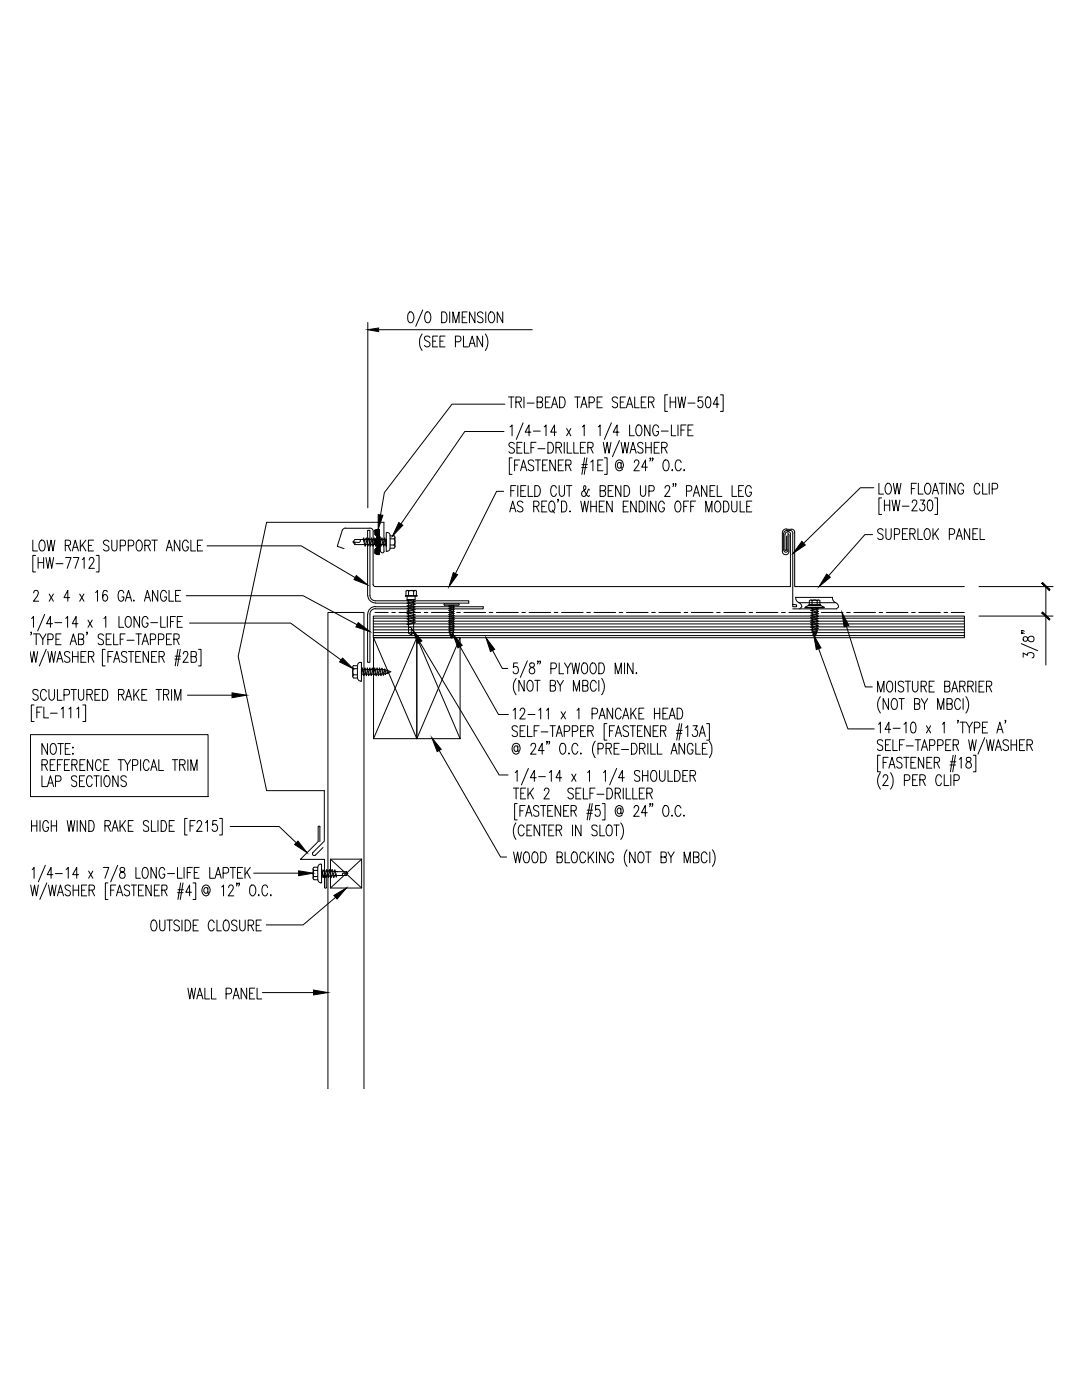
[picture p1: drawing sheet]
<svg xmlns="http://www.w3.org/2000/svg" width="216mm" height="279mm" viewBox="0 0 216 279" stroke-linecap="round" stroke-linejoin="round" font-family="sans-serif">
<g fill="none" stroke="#000" stroke-width=".2">
<path d="M73.4 64.4v37M75.6 65.8h30.6M81.6 62.4l.2-.2a1.06 1.06 0 0 1 .7 1.7 .55 .55 0 0 1-.9 .4 1.66 1.66 0 0 1 0-1.9zM84.2 66.6a2.9 2.9 0 0 0 0 3.3M84.4 61.9l-1.4 3.2M85 62.4l.2-.2a1.07 1.07 0 0 1 .7 1.7 .53 .53 0 0 1-.5 .5 .53 .53 0 0 1-.6-.5l-.1-.8zM85.8 67.4a.63 .63 0 0 0-1.1 0l.2 .5 .8 .5 .1 .5a.63 .63 0 0 1-1.1 0M86.3 68.1h.6M87.3 67.1h-1v2.1h1M87.8 68.1h.6M88.1 62.2h.6a1.37 1.37 0 0 1 0 2.2h-.6zM88.8 67.1h-1v2.1h1"/>
<path d="M89.7 62.2v2.2M90.4 64.4v-2.2l.6 2.2 .6-2.2v2.2M90.9 68.2h.7a.61 .61 0 0 0 .4-.6 .61 .61 0 0 0-.4-.5h-.7v2.1M92.2 63.3h.6M92.5 67.1v2.1h.9M93.2 62.2h-1v2.2h1M93.6 69.2l.6-2.1 .6 2.1M93.8 68.5h.8M94.8 62.2v2.2l-1.1-2.2v2.2M96.3 67.1v2.1l-1.1-2.1v2.1M96.4 62.6a.54 .54 0 0 0-.8-.3 .54 .54 0 0 0-.2 .8l.7 .3a.58 .58 0 0 1 .1 .9 .58 .58 0 0 1-.9-.2M96.8 66.6a2.9 2.9 0 0 1 0 3.3"/>
<path d="M96.9 62.2v2.2M97.8 62.4l.1-.2a1.06 1.06 0 0 1 .7 1.7 .55 .55 0 0 1-.8 .4l-.4-.7v-.5zM100.3 62.2v2.2l-1.1-2.2v2.2M101.5 79.2h1.1M102 79.2v2.2M104.5 79.2v2.2M109.8 79.2h-1v2.2h1M111.7 79.2h.5a1.29 1.29 0 0 1 0 2.2h-.5zM114.7 79.2h1.1M115.2 79.2v2.2M120.2 79.2h-1v2.2h1M123.2 79.5a.53 .53 0 0 0-.7-.3 .53 .53 0 0 0-.3 .7l1 .6v.6a.6 .6 0 0 1-1 0"/>
<path d="M124.8 79.2h-1v2.2h1M126.6 79.2v2.2h.9M128.9 79.2h-.9v2.2h.9M133.2 78.8h-.5v3.3h.5M133.7 79.2v2.2M134.8 79.2v2.2M135.3 79.2l.4 2.2 .3-2.2 .4 2.2 .4-2.2M140.2 79.2h-.9v1a.57 .57 0 0 1 .8-.2 .57 .57 0 0 1 .2 .7l-.1 .4a.51 .51 0 0 1-.5 .3 .51 .51 0 0 1-.5-.4M141 79.3l.4-.1a1.04 1.04 0 0 1 .4 1.2l-.2 .9-.4 .1a1.65 1.65 0 0 1-.2-2.1zM143.7 78.8h.6v3.3h-.6M100.5 98.1h-1.4l-8.2 16.4M100.6 86.1h-7.9l-12.7 18.5"/>
<path d="M100.7 80.7h-10.5l-13.5 17.6-.8 4.5M101.8 85.2l.4-.4v2.2M101.9 97.9h.7M102.2 91.4h-.6v3.3h.6M102.6 88.6a.54 .54 0 0 0-.8-.3 .54 .54 0 0 0 0 .9l.5 .2a.57 .57 0 0 1 .3 .9 .57 .57 0 0 1-.9 .1l-.2-.3M102.7 92.8h.6M102.9 96.9h-1v2.2M102.9 80.2h.7a.52 .52 0 0 0 .4-.5 .52 .52 0 0 0-.4-.5h-.7v2.2M103.2 89.3h.6M103.3 96.9v2.2M103.5 80.2l.5 1.2M103.7 91.8h-1v2.2"/>
<path d="M103.9 94l.6-2.2 .6 2.2M103.9 97.9h.6M104.1 93.2h.7M104.2 88.3h-1v2.1h1M104.4 84.4l-1.4 3.3M104.6 88.3v2.1h1M104.9 96.9h-1v2.2h1M105.2 80.4h1.4M105.4 96.9v2.2h.9M105.9 86.2h-1.1l.8-1.4v2.2M105.9 89.3h.6M106.4 86h1.4"/>
<path d="M106.5 92.1a.63 .63 0 0 0-1.1 0l.1 .4 .8 .5a.58 .58 0 0 1 0 .9 .66 .66 0 0 1-.9-.2M106.7 96.9h.6a1.29 1.29 0 0 1 0 2.2h-.6zM106.8 91.8h1.1M107 88.3h-1.1v2.1M107.2 80.2h.9l.2-.4-.2-.5-.9-.1v2.2h.7a.61 .61 0 0 0 .4-.6 .61 .61 0 0 0-.4-.6M107.3 89.5h1.4M107.3 91.8v2.2M108.3 92.8h.6M108.6 85.2l.4-.4v2.2M108.8 80.2h.6M109.2 91.8h-.9v2.2h.9M109.3 88.3h.6a1.31 1.31 0 0 1 0 2.1h-.6z"/>
<path d="M110.1 81.4l.5-2.2 .7 2.2M110.3 80.7h.7M110.8 91.8v2.2l-1.1-2.2v2.2M110.9 89.3l1-.1 .1-.3v-.4l-.3-.2h-.8v2.1M111 86.2h-1.1l.7-1.4v2.2M111 97.4a.53 .53 0 0 0-.5-.5 .53 .53 0 0 0-.5 .5v1.1a.53 .53 0 0 0 .5 .6 .53 .53 0 0 0 .5-.6M111.4 99.7l-.1 .1v-.1h.1l-.1 .5M111.4 92.8h.6M111.5 89.3l.5 1.1M111.6 96.9v1.5a.58 .58 0 0 0 .6 .7l.4-.4v-1.8M112.4 91.8h-1v2.2h1M112.6 88.3v2.1"/>
<path d="M112.9 92.8h.7a.52 .52 0 0 0 .4-.5 .52 .52 0 0 0-.4-.5h-.7v2.2M113 96.9h1.1M113.1 85.5l.8 1.5M113.2 88.3v2.1h.9M113.4 92.8l.5 1.2M113.6 96.9v2.2M113.9 85.5l-.8 1.5M114.5 88.3v2.1h.9M115.8 89.3h.6M115.9 81.4l.6-2.2 .6 2.2M116.1 93.3h1M116.1 92.7h1.1"/>
<path d="M116.1 80.7h.8M116.2 85.2l.4-.4v2.2M116.7 91.4l-.6 3.3M116.8 88.3h-1v2.1h1M117.1 91.4l-.5 3.3M117.3 89.3l.9-.1 .1-.7-.3-.2h-.7v2.1M117.5 80.4h.7a.61 .61 0 0 0 .4-.6 .61 .61 0 0 0-.4-.6h-.7v2.2M117.6 97.8l-.2-.2-.3 .8a.61 .61 0 0 1-.9 .5l-.1-.7 .7-.6a.47 .47 0 0 0-.1-.7 .72 .72 0 0 0 0 1.1l.5 .9 .3 .2 .1-.2M117.8 89.3l.5 1.1M117.9 92.2l.4-.4v2.2M119.2 80.2h.5M119.3 92.8h.6"/>
<path d="M119.4 85.2l.3-.4v2.2M119.7 97.9h.7a.52 .52 0 0 0 .5-.5 .52 .52 0 0 0-.5-.5h-.7v2.2h.7a.59 .59 0 0 0 .5-.6 .59 .59 0 0 0-.5-.6M120.3 91.8h-1v2.2h1M120.4 88.3l.4 2.1 .3-2.1 .4 2.1 .4-2.1M120.6 91.4h.5v3.3h-.5M121.4 97.9h.6M122 84.4l-1.4 3.3M122.4 96.9h-1v2.2h1M123.5 86.2h-1.1l.7-1.4v2.2M123.6 87.9l-1.4 3.3M123.8 80.2h.6M123.9 96.9v2.2l-1.1-2.2v2.2"/>
<path d="M123.9 88.3l.4 2.1 .4-2.1 .4 2.1 .4-2.1M123.9 92.6l-.2-.3a.57 .57 0 0 0-.5 .6 .57 .57 0 0 0 .5 .5l.2-.3M123.9 92.3l.1 1.1a.81 .81 0 0 0 .2-1.2 .77 .77 0 0 0-.9-.4 .77 .77 0 0 0-.5 .9 .86 .86 0 0 0 .3 1 .86 .86 0 0 0 1 0h.1M124.5 96.9h.6a1.29 1.29 0 0 1 0 2.2h-.6zM125 81.4l.6-2.2 .7 2.2M125.3 80.7h.7M125.6 84.8v2.2h1M125.7 90.4l.6-2.1 .6 2.1M125.9 89.7h.8M126.6 92.3l.3-.5h.3l.2 .2a.77 .77 0 0 1-.2 .9l-.7 1.1h1.1M127.2 84.9l.1-.1a.94 .94 0 0 1 .8 1.3l-.1 .4a.53 .53 0 0 1-.5 .5 .53 .53 0 0 1-.6-.5v-.9zM127.8 96.9v1.5a.53 .53 0 0 0 .2 .6 .53 .53 0 0 0 .6-.1l.2-.5v-1.5"/>
<path d="M128 80.2h.6M128.3 88.6a.52 .52 0 0 0-.8-.3 .52 .52 0 0 0 0 .9l.5 .2a.57 .57 0 0 1 .2 1 .57 .57 0 0 1-1-.3M128.8 89.3h1.1M128.8 88.3v2.1M129.2 93.2h-1.2l.8-1.4v2.2M129.4 80.2h.9l.2-.4-.2-.5-.9-.1v2.2M129.5 98h.7a.58 .58 0 0 0 .4-.5 .58 .58 0 0 0-.4-.6h-.7v2.2M129.7 84.8v2.2l-1.1-2.2v2.2M129.8 91.5h-.1v-.1l.1 .1-.1 .5M129.9 88.3v2.1M129.9 80.2l.6 1.2M130.3 91.5h-.2l.1-.1 .1 .1-.2 .5"/>
<path d="M130.5 89.3h.7M131.4 85.3a.53 .53 0 0 0-.5-.5 .53 .53 0 0 0-.6 .5v1.2a.53 .53 0 0 0 .6 .5 .53 .53 0 0 0 .5-.5v-.4h-.4M131.6 88.3h-1.1v2.1h1.1M131.9 86h1.4M132 89.3h.7a.54 .54 0 0 0 .4-.5 .54 .54 0 0 0-.4-.5h-.7v2.1M132.6 91.9l.1-.1a.66 .66 0 0 1 .8 .8l-.1 .8a.53 .53 0 0 1-.5 .6 .53 .53 0 0 1-.5-.6l-.1-.8zM132.6 89.3l.5 1.1M132.7 97.4l.1-.3 .2-.2 .5 .1 .1 .3-.2 .7-.8 1.1h1.1M133.7 80.2h1.1M134 84.8v2.2h.9M134.1 93.7v.3zM134.4 96.6v.1l-.1-.1h.1l-.1 .5"/>
<path d="M134.9 96.6l-.1 .1-.1-.1h.2l-.2 .5M135.3 84.8v2.2M135.9 85.8h.6M135.9 92.3a.55 .55 0 0 0-.5-.5 .55 .55 0 0 0-.6 .5v1.1a.55 .55 0 0 0 .6 .6 .55 .55 0 0 0 .5-.6M136.5 93.7v.3zM136.9 84.8h-1v2.2M137 98h.7a.58 .58 0 0 0 .4-.5 .58 .58 0 0 0-.4-.6h-.7v2.2M137.3 85.8h.6M137.3 80.4h1.4M138.3 84.8h-1v2.2h1M138.3 99.1l.7-2.2 .6 2.2M138.6 98.4h.7"/>
<path d="M141 96.9v2.2l-1-2.2v2.2M141.7 97.9h.6M142.6 96.9h-.9v2.2h.9M143.1 96.9v2.2h.9M143.5 80.7h-1.2l.8-1.5v2.2M146.1 96.9v2.2h.9M147.4 97.9h.6M148.4 96.9h-1v2.2h1M149.9 97.4a.55 .55 0 0 0-.8-.4 1.49 1.49 0 0 0 .1 2.1 .68 .68 0 0 0 .7-.9h-.4M174.4 97.3h-2.7l-11.4 11.1M175.4 96.4v2.2h.9M175.9 99.4h-.5v3.3h.5"/>
<path d="M176.5 99.8v2.2M176.9 96.6l.2-.2a1.06 1.06 0 0 1 .7 1.7 .55 .55 0 0 1-.9 .4l-.3-.7v-.5zM177.5 99.8v2.2M178 99.8l.4 2.2 .4-2.2 .4 2.2 .4-2.2M178.3 96.4l.3 2.2 .4-2.2 .4 2.2 .4-2.2M181.8 97.5h.7M182.9 96.4h-1.1v2.2M183.2 96.4v2.2h1M183.6 99.8h.9l-.5 .8h.3a.68 .68 0 0 1 .2 1 .68 .68 0 0 1-1 .1v-.2M184.8 96.6l.1-.2a1.06 1.06 0 0 1 .8 1.7 .55 .55 0 0 1-.9 .4l-.3-.7v-.5zM185.3 99.9l.4-.1a1.46 1.46 0 0 1 0 2.2h-.2a1.65 1.65 0 0 1-.2-2.1zM186 98.6l.6-2.2 .7 2.2"/>
<path d="M186.3 97.9h.8M186.5 99.4h.6v3.3h-.6M187.4 96.4h1.1M187.9 96.4v2.2M188.9 96.4v2.2M190.6 96.4v2.2l-1.1-2.2v2.2M192.3 97a.53 .53 0 0 0-.6-.6 .53 .53 0 0 0-.5 .6v1.1a.56 .56 0 0 0 .7 .5 .56 .56 0 0 0 .4-.8h-.4M195.5 97a.53 .53 0 0 0-.5-.6 .53 .53 0 0 0-.5 .6v1.1a.53 .53 0 0 0 .5 .5 .53 .53 0 0 0 .5-.5M196.1 96.4v2.2h.9M197.4 96.4v2.2M198 97.6h.7a.61 .61 0 0 0 .4-.6 .61 .61 0 0 0-.4-.6h-.7v2.2M6.5 107.8v2.2h1"/>
<path d="M6.7 118.3l.2-.4h.6l.1 .5-.2 .6-.7 1h1M7.1 110.8h-.6v3.3h.6M7.6 111.3v2.1M7.6 112.3h1.1M8.1 107.9l.1-.1a.95 .95 0 0 1 .8 1.3l-.1 .3a.53 .53 0 0 1-.5 .6 .53 .53 0 0 1-.5-.6l-.1-.8zM8.7 111.3v2.1M9.2 111.3l.4 2.1 .3-2.1 .4 2.1 .4-2.1M9.4 107.8l.4 2.2 .4-2.2 .4 2.2 .4-2.2M9.8 118.5l.9 1.5M10.7 118.5l-.9 1.5M11.2 112.5h1.4M13 108.9l1-.2v-.7l-.3-.2h-.7v2.2"/>
<path d="M13.1 111.3h1.1l-.8 2.1M13.6 108.9l.5 1.1M13.9 119.3h-1.1l.7-1.5v2.2M14.4 110l.6-2.2 .6 2.2M14.6 111.3h1.1l-.7 2.1M14.6 109.2h.8M15.9 118.5l.8 1.5M16 107.8v2.2M16.4 111.7l.4-.4v2.1M16.4 108.7l.7 1.3M16.7 118.5l-.8 1.5M17.1 107.8l-1.1 1.4"/>
<path d="M17.6 108.9h.7M17.8 111.8l.3-.5h.3l.3 .2a.77 .77 0 0 1-.2 .9l-.8 1h1.1M18.7 107.8h-1.1v2.2h1.1M19.1 118.3l.4-.5v2.2M19.2 110.8h.6v3.3h-.6M21.4 118.1a.47 .47 0 0 0-.7-.2 1.57 1.57 0 0 0 .2 2.1 .69 .69 0 0 0 .6-.7 .69 .69 0 0 0-.6-.7l-.2 .2-.2 .5M21.7 108.1a.54 .54 0 0 0-.7-.3 .54 .54 0 0 0-.2 .8l.6 .3a.58 .58 0 0 1 .2 1 .58 .58 0 0 1-1-.2M22.3 107.8l.1 1.9a.48 .48 0 0 0 .4 .3 .48 .48 0 0 0 .5-.3l.1-1.9M24 108.9h.9l.1-.9-.3-.2h-.7v2.2M24.7 118.3a.53 .53 0 0 0-.5-.5 .53 .53 0 0 0-.5 .5l-.1 .8a.64 .64 0 0 0 .2 .7 .64 .64 0 0 0 .7 .1l.2-.8h-.4M25 120l.6-2.2 .7 2.2M25.3 119.3h.7"/>
<path d="M25.6 108.9h.7a.59 .59 0 0 0 .4-.5 .59 .59 0 0 0-.4-.6h-.7v2.2M26.7 119.8v.2zM27.5 107.9l.1-.1a1.06 1.06 0 0 1 .7 1.6 .55 .55 0 0 1-.8 .5 1.66 1.66 0 0 1 0-2zM28.8 120l.6-2.2 .6 2.2M28.9 108.9l.9-.2 .2-.3-.1-.4-.3-.2h-.7v2.2M29 119.3h.8M29.4 108.9l.6 1.1M30.3 107.8h1.1M30.8 107.8v2.2M31.5 117.8v2.2l-1.1-2.2v2.2M33.2 110l.6-2.2 .6 2.2M33.2 118.3a.55 .55 0 0 0-.5-.5 .55 .55 0 0 0-.6 .5l-.1 .3a.96 .96 0 0 0 .8 1.4 .74 .74 0 0 0 .4-.9h-.4"/>
<path d="M33.4 109.2h.7M33.7 117.8v2.2h1M35 118.8h.7M35.9 107.8v2.2l-1.1-2.2v2.2M36.1 117.8h-1.1v2.2h1.1M37.2 118.9h23.3l10.8 5.8M37.6 108.3a.56 .56 0 0 0-.9-.4 1.43 1.43 0 0 0 .2 2.1 .62 .62 0 0 0 .7-.9h-.4M38.1 107.8v2.2h.9M39.4 108.9h.6M40.4 107.8h-1v2.2h1M41.3 108.9h18.8l10.8 6.4M68.3 105.9l-1 3.1 1.4 .5"/>
<path d="M68.9 105.4h4.9a.7 .7 0 0 1 .7 .7M69 105.4l-.6 .2-.1 .3M70.5 108.1l.3 .2v.3M71.8 107.7a.36 .36 0 0 1-.2 .6l-1-.1M72.5 107.7h-1.7l-.4 .5 .4 .5h2M72.6 107.4l.4 1.4-.2 .2-.3-1.4zM72.7 107.7h.3M72.9 108.7h.4M73.1 107.4l.4 1.4-.1 .2-.4-1.4zM73.2 107.7h.3M73.3 118.8v-13h.5v13a1.08 1.08 0 0 0 1.1 1.1h18.6v.5h-18.6M73.4 118.8a1.5 1.5 0 0 0 1.5 1.5"/>
<path d="M73.5 108.7h.3M73.6 107.4l.4 1.4-.1 .2-.4-1.4zM73.7 107.7h.4M74 108.7h.3M74.2 107.4l.3 1.4-.1 .2-.4-1.4zM74.2 107.7h.4M74.5 106.1v10.5v.2l.4 .3h82.8v-10.4M74.5 108.7h.4M74.7 107.4l.3 1.4v.2l-.5-1.4zM74.7 107.7h.4M74.8 105.8l.7-.2v5.1l-.7-.2v-.8l.5-.6-.5-.5v-.9l.5-.5-.5-.5zM74.8 108.1h.1"/>
<path d="M74.8 108.3h.1M74.8 108.4h.1M74.8 108.6h.1M74.8 109.6h.1M74.8 109.8h.1M74.8 109.9h.1M74.8 110h.1M74.8 110.2h.1M74.8 110.3h.1M74.8 110.5h.1M74.8 108h.1M74.8 107.9h.1"/>
<path d="M74.8 107.8h.1M74.8 106.7h.1M74.8 106.5h.1M74.8 106.4h.1M74.8 106.3h.1M74.8 106.1h.1M74.8 106h.1M74.8 105.8h.1M74.9 108.2h.1M74.9 108.3h.1M74.9 108.5h.1M74.9 108.6h.1"/>
<path d="M74.9 109.7h.1M74.9 109.8h.1M74.9 110h.1M74.9 110.1h.1M74.9 110.3h.1M74.9 110.4h.1M74.9 108.1h.1M74.9 108h.1M74.9 107.8h.1M74.9 107.7h.1M74.9 106.6h.1M74.9 106.5h.1"/>
<path d="M74.9 106.3h.1M74.9 106.2h.1M74.9 106.1h.1M74.9 105.9h.1M74.9 108.4h.1M74.9 108.7h.1M74.9 109.6h.1M74.9 109.9h.1M74.9 110.5h.1M74.9 107.9h.1M74.9 107.6h.1M74.9 106.7h.1"/>
<path d="M74.9 106.4h.1M74.9 106h.1M74.9 105.8h.1M75 108.1h.1M75 108.3h.1M75 108.4h.1M75 108.6h.1M75 108.7h.1M75 109.5h.1M75 109.8h.1M75 109.9h.1M75 110h.1"/>
<path d="M75 110.3h.1M75 110.5h.1M75 108h.1M75 107.9h.1M75 107.8h.1M75 107.6h.1M75 106.8h.1M75 106.7h.1M75 106.5h.1M75 106.4h.1M75 106.3h.1M75 106.1h.1"/>
<path d="M75 106h.1M75 105.8h.1M75 108.2h.1M75 108.8h.1M75 109.6h.1M75 109.7h.1M75 110.1h.1M75 110.4h.1M75 107.7h.1M75 107.5h.1M75 106.6h.1M75 106.2h.1"/>
<path d="M75 110.2h.1M75 108.7h.4M75.1 108.1h.1M75.1 108.2h.1M75.1 108.3h.1M75.1 108.4h.1M75.1 108.6h.1M75.1 108.7h.1M75.1 108.8h.1M75.1 109.4h.1M75.1 109.5h.1M75.1 109.6h.1"/>
<path d="M75.1 109.7h.1M75.1 109.8h.1M75.1 109.9h.1M75.1 110h.1M75.1 110.1h.1M75.1 110.3h.1M75.1 110.4h.1M75.1 110.5h.1M75.1 108h.1M75.1 107.9h.1M75.1 107.8h.1M75.1 107.7h.1"/>
<path d="M75.1 107.6h.1M75.1 107.5h.1M75.1 106.9h.1M75.1 106.8h.1M75.1 106.7h.1M75.1 106.6h.1M75.1 106.5h.1M75.1 106.4h.1M75.1 106.3h.1M75.1 106.2h.1M75.1 106.1h.1M75.1 106h.1"/>
<path d="M75.1 105.8h.1M75.1 107.6l.4 1.4M75.1 108.5h.1M75.1 108.9h.1M75.1 107.4h.1M75.1 105.9h.1M75.2 108.1h.1M75.2 108.3h.1M75.2 108.4h.1M75.2 108.6h.1M75.2 108.7h.1M75.2 108.8h.1"/>
<path d="M75.2 109h.1M75.2 109.4h.1M75.2 109.5h.1M75.2 109.6h.1M75.2 109.8h.1M75.2 109.9h.1M75.2 110h.1M75.2 110.2h.1M75.2 110.3h.1M75.2 110.5h.1M75.2 110.6h.1M75.2 108h.1"/>
<path d="M75.2 107.9h.1M75.2 107.8h.1M75.2 107.6h.1M75.2 107.5h.1M75.2 107.3h.1M75.2 106.9h.1M75.2 106.8h.1M75.2 106.7h.1M75.2 106.5h.1M75.2 106.4h.1M75.2 106.3h.1M75.2 106.1h.1"/>
<path d="M75.2 106h.1M75.2 105.8h.1M75.2 105.7h.1M75.2 107.4l.4 1.4-.1 .2M75.2 107.4l-.1 .2M75.2 108.2h.1M75.2 108.5h.1M75.2 108.9h.1M75.2 109.3h.1M75.2 109.7h.1M75.2 110.1h.1M75.2 110.4h.1"/>
<path d="M75.2 107.7h.1M75.2 107.4h.1M75.2 107h.1M75.2 106.6h.1M75.2 106.2h.1M75.2 105.9h.1M75.3 108.2h.1M75.3 108.3h.1M75.3 108.6h.1M75.3 108.8h.1M75.3 108.9h.1M75.3 109.3h.1"/>
<path d="M75.3 109.4h.1M75.3 109.6h.1M75.3 109.7h.1M75.3 109.8h.1M75.3 110h.1M75.3 110.1h.1M75.3 110.3h.1M75.3 110.4h.1M75.3 110.5h.1M75.3 108.1h.1M75.3 108h.1M75.3 107.8h.1"/>
<path d="M75.3 107.7h.1M75.3 107.5h.1M75.3 107.4h.1M75.3 107.3h.1M75.3 107h.1M75.3 106.9h.1M75.3 106.7h.1M75.3 106.6h.1M75.3 106.3h.1M75.3 106.2h.1M75.3 106.1h.1M75.3 105.8h.1"/>
<path d="M75.3 107.7h.3M75.3 108.4h.1M75.3 108.7h.1M75.3 109h.1M75.3 109.1h.1M75.3 109.2h.1M75.3 109.5h.1M75.3 109.9h.1M75.3 110.6h.1M75.3 107.9h.1M75.3 107.6h.1M75.3 107.2h.1"/>
<path d="M75.3 107.1h.1M75.3 106.8h.1M75.3 106.5h.1M75.3 106.4h.1M75.3 106h.1M75.3 105.7h.1M75.3 108.5h.1M75.3 105.9h.1M75.4 108.1h.1M75.4 108.3h.1M75.4 108.4h.1M75.4 108.6h.1"/>
<path d="M75.4 108.7h.1M75.4 108.8h.1M75.4 109h.1M75.4 109.1h.1M75.4 109.2h.1M75.4 109.4h.1M75.4 109.5h.1M75.4 109.6h.1M75.4 109.8h.1M75.4 109.9h.1M75.4 110h.1M75.4 110.2h.1"/>
<path d="M75.4 110.3h.1M75.4 110.5h.1M75.4 110.6h.1M75.4 108h.1M75.4 107.9h.1M75.4 107.8h.1M75.4 107.6h.1M75.4 107.5h.1M75.4 107.3h.1M75.4 107.2h.1M75.4 107.1h.1M75.4 106.9h.1"/>
<path d="M75.4 106.8h.1M75.4 106.7h.1M75.4 106.5h.1M75.4 106.4h.1M75.4 106.3h.1M75.4 106.1h.1M75.4 106h.1M75.4 105.8h.1M75.4 105.7h.1M75.4 108.2h.1M75.4 108.9h.1M75.4 109.3h.1"/>
<path d="M75.4 109.7h.1M75.4 110.1h.1M75.4 110.4h.1M75.4 107.7h.1M75.4 107.4h.1M75.4 107h.1M75.4 106.6h.1M75.4 106.2h.1M75.4 105.6h.1M75.5 108.2h.1M75.5 108.3h.1M75.5 108.5h.1"/>
<path d="M75.5 108.6h.1M75.5 108.8h.1M75.5 108.9h.1M75.5 109h.1M75.5 109.1h.1M75.5 109.3h.1M75.5 109.4h.1M75.5 109.6h.1M75.5 109.7h.1M75.5 109.8h.1M75.5 110h.1M75.5 110.1h.1"/>
<path d="M75.5 110.3h.1M75.5 110.4h.1M75.5 110.5h.1M75.5 110.6h.1M75.5 108.1h.1M75.5 108h.1M75.5 107.8h.1M75.5 107.7h.1M75.5 107.5h.1M75.5 107.4h.1M75.5 107.3h.1M75.5 107.1h.1"/>
<path d="M75.5 107h.1M75.5 106.9h.1M75.5 106.7h.1M75.5 106.6h.1M75.5 106.5h.1M75.5 106.3h.1M75.5 106.2h.1M75.5 106.1h.1M75.5 105.9h.1M75.5 105.8h.1M75.5 105.6h.1M75.5 108.4h.1"/>
<path d="M75.5 108.7h.1M75.5 109.2h.1M75.5 109.5h.1M75.5 109.9h.1M75.5 110.2h.1M75.5 107.9h.1M75.5 107.6h.1M75.5 107.2h.1M75.5 106.8h.1M75.5 106.4h.1M75.5 106h.1M75.5 105.7h.1"/>
<path d="M75.6 108.7h.3M75.7 107.4l.4 1.4-.1 .2-.4-1.4zM75.8 107.7h.3M75.9 107.1v2.9M75.9 110a.36 .36 0 0 0 .4 .3 .36 .36 0 0 0 .4-.3M76.1 108.7h.3M76.2 107.4l.5 1.4-.2 .2-.4-1.4zM76.3 107.7h.4M76.6 110v-5.8h-23.4l-5.7 26.8 5.7 26.8h11.5v10.1l-2.3 2.3M76.6 108.7h.3M76.9 107.7h.2l-.1 1.3-.3-1.4 .1-.2 .3 1M77.2 106.3h-.1v3.7h.1"/>
<path d="M77.3 106.3l.5 .3v.2v2.6h.8l.2-.3-.2-.3M77.8 109.4l-.2 .5-.3 .1M77.8 107.5h.8M77.8 106.9h.8M78.6 107.5a1.12 1.12 0 0 1 0 1.3h-.8M78.6 106.9a.36 .36 0 0 1 0 .6M78.8 107.2v1.9M80.9 119h2.3M80.9 118.9h2.3M80.9 118.8v.2M81.2 119v.6h1.6v-.6M81.3 117.9h1.5"/>
<path d="M81.5 119.6v.2M81.5 119.9v.4M81.6 118a.32 .32 0 0 0-.6 0v.9M81.9 119.6l-.7 .3 .2 .1 1.1-.4M82.5 118v.9M82.5 119.6v.4M82.6 118a.95 .95 0 0 0-1.1 0v.9M82.6 118a.32 .32 0 0 1 .5 0v.9M83.2 118.8v.2M101.7 102.2l.6-2.2 .6 2.2M101.9 101.4h.8M104.3 100.3a.54 .54 0 0 0-.8-.3 .54 .54 0 0 0 0 .9l.5 .2a.57 .57 0 0 1 .3 .9 .57 .57 0 0 1-.9 .1l-.2-.2"/>
<path d="M106.5 101.1l.9-.2 .2-.3-.1-.4-.3-.2h-.7v2.2M107 101.1l.6 1.1M108.1 101.1h.6M109.1 100h-1v2.2h1M109.8 100.1l.2-.1a1.07 1.07 0 0 1 .6 1.7 .59 .59 0 0 1-.7 .5 .59 .59 0 0 1-.4-.8 1.35 1.35 0 0 1 .3-1.3zM110.2 101.8l.4 .6M112 100h.6a1.37 1.37 0 0 1 0 2.2h-.6zM113.7 102.1h.1zM115.9 100l.4 2.2 .4-2.2 .3 2.2 .4-2.2M117.9 101.1h1.1M117.9 100v2.2M119 100v2.2"/>
<path d="M119.6 101.1h.6M120.6 100h-1v2.2h1M122.2 100v2.2l-1.1-2.2v2.2M124.4 101.1h.6M125.4 100h-1v2.2h1M126.9 100v2.2l-1.1-2.2v2.2M127.5 100h.6a1.31 1.31 0 0 1 0 2.2h-.6zM129.1 100v2.2M130.9 100v2.2l-1.1-2.2v2.2M132.6 100.6a.55 .55 0 0 0-.9-.5 1.43 1.43 0 0 0 .2 2.1 .62 .62 0 0 0 .7-.8h-.4M134.9 100.1l.2-.1a1.07 1.07 0 0 1 .7 1.7 .53 .53 0 0 1-.5 .5 .53 .53 0 0 1-.6-.5l-.1-.8zM136.4 101.1h.6"/>
<path d="M137.4 100h-1v2.2M137.8 101.1h.6M138.8 100h-1v2.2M140.8 102.2v-2.2l.6 2.2 .7-2.2v2.2M142.9 100.1l.2-.1a1.07 1.07 0 0 1 .6 1.7 .59 .59 0 0 1-.7 .5 .59 .59 0 0 1-.4-.8 1.35 1.35 0 0 1 .3-1.3zM144.4 100h.5a1.31 1.31 0 0 1 0 2.2h-.5zM146 100l.1 1.9a.51 .51 0 0 0 .6 .2 .51 .51 0 0 0 .4-.5v-1.6M147.7 100v2.2h.9M149 101.1h.6M150 100h-1v2.2h1M156.1 106.4v3.5M156.4 106.4v3.4"/>
<path d="M156.6 106.7l.1 3 .1 .2 .2-.2v-2.7M157 105.6h.9M157 105.9h.6M157 105.6l-.6 .2-.3 .6M157 105.8l-.5 .3-.1 .3M157.2 109.7a.4 .4 0 0 1-.4 .5 .4 .4 0 0 1-.4-.4M157.2 106.4l.1 .3M157.2 106.7v3.1M157.2 106.1a.53 .53 0 0 1 .6 .6M157.3 106.1h-.1a.49 .49 0 0 0-.5 .6M157.4 106.6l.1 .4M157.4 107.1v2.9a.66 .66 0 0 1-.7 .7 .66 .66 0 0 1-.6-.8"/>
<path d="M157.6 105.8a.61 .61 0 0 1 .6 .7M158 105.6a.61 .61 0 0 1 .6 .6v10.9h33.8M158.2 106.5v14.6h.7v-.4l-.7-.1M158.7 119.2h7.4M158.8 119.2a.99 .99 0 0 0 .6 1.1M161.5 119.9v.8M161.8 119.8h1.5M162 119.9v.8M162 119.9a.88 .88 0 0 1 1.1 0 .32 .32 0 0 1 .5 0M162.1 119.9a.32 .32 0 0 0-.6 0M163.1 119.9v.8M163.6 119.9v.8"/>
<path d="M166.1 119.2a.99 .99 0 0 0 .6 1.1M174.1 106.7h-1.5l-7.3 8.2M176.2 105.8a.63 .63 0 0 0-1.1 0l.2 .6 .8 .3a.56 .56 0 0 1-.3 1l-.5-.1-.2-.2M176.5 100.8h1M176.8 105.5v1.6a.51 .51 0 0 0 .3 .5 .51 .51 0 0 0 .6-.2l.1-1.9M178.5 106.7h.6a.61 .61 0 0 0 .4-.6 .61 .61 0 0 0-.4-.6h-.6v2.2M180 101h1.4M180.1 106.5h.6M181.1 105.5h-1v2.2h1M181.6 106.5h.6a.52 .52 0 0 0 .4-.5 .52 .52 0 0 0-.4-.5h-.6v2.2M182 100.3l.3-.5 .6 .2a.77 .77 0 0 1-.2 .9l-.8 1.1h1.1M182.1 106.5l.5 1.2"/>
<path d="M183.2 105.5v2.2h.9M184.7 105.6a.64 .64 0 0 1 .7 .1 .64 .64 0 0 1 .2 .7l-.1 .8a.53 .53 0 0 1-.5 .5 .53 .53 0 0 1-.5-.5l-.1-.8zM186.2 105.5v2.2M186.5 106.4l.8 1.3M187.3 105.5l-1.1 1.4M189.4 106.7h.7a.61 .61 0 0 0 .4-.6 .61 .61 0 0 0-.4-.6h-.7v2.2M190.8 107.7l.6-2.2 .7 2.2M191 106.9h.8M193.5 105.5v2.2l-1.1-2.2v2.2M194.1 106.5h.6M195.1 105.5h-1v2.2h1M195.4 117.1h14.7"/>
<path d="M195.6 105.5v2.2h.9M208.7 117.1v15.6M6 130l.4 2.2 .4-2.2 .3 2.2 .4-2.2M6.3 123.4l.4-.4v2.2M6.3 126.2l-.1 .1-.1-.1h.2l-.2 .5M6.7 126.5h1.1M7.2 126.5v2.2M7.6 137.9a.53 .53 0 0 0-.7-.3 .53 .53 0 0 0-.3 .7l.7 .4a.57 .57 0 0 1 .2 .9 .57 .57 0 0 1-1-.2M7.9 126.5l.6 1.1v1.1M8.9 122.6l-1.4 3.3M9.2 126.5l-.7 1.1M9.2 129.6l-1.3 3.3"/>
<path d="M9.3 138.1a.55 .55 0 0 0-.9-.4 1.49 1.49 0 0 0 .1 2.1 .67 .67 0 0 0 .8-.6M9.6 130l.3 2.2 .4-2.2 .4 2.2 .4-2.2M9.6 127.6h.6a.61 .61 0 0 0 .4-.5 .61 .61 0 0 0-.4-.6h-.6v2.2M9.8 137.6v1.5a.55 .55 0 0 0 .2 .5 .55 .55 0 0 0 .6 0l.3-.5v-1.5M10.5 124.5h-1.2l.8-1.5v2.2M11 124.3h1.3M11.2 127.6h.6M11.3 132.2l.6-2.2 .7 2.2M11.5 137.6v2.2h.9M11.5 131.5h.8M12.2 126.5h-1v2.2h1M12.8 138.7h.7l.4-.4a.58 .58 0 0 0-.4-.7h-.7v2.2"/>
<path d="M13.1 123.4l.4-.4v2.2M14 130.3a.55 .55 0 0 0-.8-.3 .55 .55 0 0 0-.3 .7l.9 .5a.58 .58 0 0 1 0 .9 .66 .66 0 0 1-.9-.2M14 128.7l.6-2.2 .7 2.2M14.2 137.6h1.1M14.3 127.9h.7M14.5 130v2.2M14.5 131h1.1M14.7 137.6v2.2M15.6 124.5h-1.2l.8-1.5v2.2M15.6 130v2.2M15.6 137.6v1.5a.58 .58 0 0 0 .6 .7l.5-.4v-1.8M15.6 127.6l1-.2 .1-.3-.1-.5-1-.1v2.2l1-.1 .1-.3a.58 .58 0 0 0-.4-.7"/>
<path d="M16.2 131h.6M17.2 130h-1v2.2h1M17.3 138.6h.7a.52 .52 0 0 0 .5-.5 .52 .52 0 0 0-.5-.5h-.7v2.2M17.4 126.2l-.1 .1v-.1h.1l-.1 .5M17.6 123.8l.8 1.4M17.6 131h.7a.51 .51 0 0 0 .5-.5 .51 .51 0 0 0-.5-.5h-.7v2.2M17.9 138.6l.5 1.2M18.2 131l.5 1.2M18.4 123.8l-.8 1.4M19 138.6h.6M20 137.6h-1v2.2h1M20.4 137.6h.6a1.35 1.35 0 0 1 0 2.2h-.6z"/>
<path d="M20.6 126.8a.54 .54 0 0 0-.7-.3 .54 .54 0 0 0-.2 .9l.6 .2a.57 .57 0 0 1 .2 1 .57 .57 0 0 1-.9-.2M20.7 123.4l.4-.4v2.2M21 129.6h-.6v3.3h.6M21.2 127.6h.6M21.5 131h.7M22.2 126.5h-1v2.2h1M22.5 130h-1v2.2M22.7 132.2l.6-2.2 .6 2.2M22.7 126.5v2.2h.9M22.9 131.5h.8M23.7 138.6l.9-.1 .2-.3-.2-.5-.9-.1v2.2M23.7 123v2.2h1"/>
<path d="M24 127.6h.6M24.2 138.6l.6 1.2M25 126.5h-1v2.2M25 139.8l.7-2.2 .6 2.2M25.3 123.1a.62 .62 0 0 1 .7 .1 .62 .62 0 0 1 .2 .6 1.19 1.19 0 0 1-.5 1.4 .96 .96 0 0 1-.7-1.4zM25.3 130.3a.53 .53 0 0 0-.7-.3 .53 .53 0 0 0-.3 .7l.9 .5 .1 .7a.6 .6 0 0 1-1.1 0M25.3 139h.8M25.3 127.8h1.4M25.6 130h1.1M26.1 130v2.2M26.7 137.6v2.2M27.1 138.5l.7 1.3"/>
<path d="M27.1 131h.6M27.1 126.5h1.1M27.7 126.5v2.2M27.8 137.6l-1.1 1.4M27.8 123v2.2l-1.1-2.2v2.2M28.1 130h-1v2.2h1M28.3 138.6h.6M28.3 128.7l.7-2.2 .6 2.2M28.6 127.9h.8M29.3 137.6h-1v2.2h1M29.5 123.5a.55 .55 0 0 0-.8-.4 1.49 1.49 0 0 0 .1 2.1 .68 .68 0 0 0 .7-.9h-.3M29.6 130v2.2l-1-2.2v2.2"/>
<path d="M30 127.6h.7a.61 .61 0 0 0 .4-.5 .61 .61 0 0 0-.4-.6h-.7v2.2M30.1 124.3h1.3M30.3 131h.6M31.1 137.6h1.1M31.3 130h-1v2.2h1M31.6 127.6h.7a.59 .59 0 0 0 .4-.5 .59 .59 0 0 0-.4-.6h-.7v2.2M31.7 137.6v2.2M31.7 131h.9l.2-.3-.2-.6-.9-.1v2.2M32.1 123v2.2h.9M32.2 131l.6 1.2M32.6 138.6h.7a.53 .53 0 0 0 .4-.5 .53 .53 0 0 0-.4-.5h-.7v2.2M33.2 138.6l.5 1.2"/>
<path d="M33.2 127.6h.7M33.4 123v2.2M34 124.1h.6M34.2 126.5h-1v2.2h1M34.2 137.6v2.2M34.7 127.6l.9-.2 .1-.7-.3-.2h-.7v2.2M34.9 139.8v-2.2l.6 2.2 .6-2.2v2.2M34.9 131.5h1.1M35 131h1.1M35 123h-1v2.2M35.2 127.6l.6 1.1M35.4 124.1h.6"/>
<path d="M35.5 129.6l-.5 3.3M36 129.6l-.6 3.3M36.4 123h-1v2.2h1M36.6 130.5l.1-.4h.7l.1 .6-1 1.5h1.1M37.4 138.7h8.9M37.8 124.3h20.2l10.1 7.4M38.1 131h.7a.52 .52 0 0 0 .4-.5 .52 .52 0 0 0-.4-.5h-.7v2.2h.7l.3-.2v-.8l-.3-.2M39.6 129.6h.5v3.3h-.5M70.4 133.2v1.8M70.6 132.9h.7v2.5M70.6 134.7h.7M70.6 133.4h.7"/>
<path d="M70.6 135.3h.7M70.6 132.8a.37 .37 0 0 0 0 .7 1.12 1.12 0 0 0 0 1.2 .37 .37 0 0 0 0 .6M71.4 135.3l.2 .5 .3 .1M71.9 132.2h.2v3.7h-.2M71.9 132.2l-.5 .3v.3M72.2 134.5h.3M72.2 133.6h-.1v1.2v-.6M72.3 133.3l.4 1.3-.1 .2-.4-1.3zM72.4 133.6h.4M72.7 134.5h.3M72.8 133.3l.4 1.3-.1 .2-.4-1.3zM72.9 133.6h.3"/>
<path d="M73.2 134.5h.3M73.3 133.3l.4 1.3-.1 .2-.4-1.3zM73.4 133.6h.3M73.6 134.5h.4M73.8 133.3l.4 1.3-.1 .2-.4-1.3zM73.9 133.6h.3M74.2 134.5h.3M74.3 133.3l.4 1.3-.2 .2-.3-1.3zM74.4 133.6h.3M74.5 123h117.9v4.3h-117.9zM74.5 123.4h117.9M74.5 124h117.9"/>
<path d="M74.5 124.5h117.9M74.5 125.1h117.9M74.5 125.7h117.9M74.5 126.3h117.9M74.5 126.8h117.9M74.5 127.3h8.7v20.1h-8.7zM74.5 127.3l8.7 20.1M74.6 134.5h.4M74.8 133.3l.3 1.3-.1 .2-.3-1.3zM74.8 122.2h2.7M74.8 133.6h.4M74.9 121.5h21.5v-.4l-21.5-.1a1.5 1.5 0 0 0-1.5 1.5"/>
<path d="M74.9 121.5a1.08 1.08 0 0 0-1.1 1.1v9.6h-.5v-9.6M75.1 134.5h.3M75.3 133.3l.3 1.3-.1 .2-.3-1.3zM75.3 133.6h.4M75.6 134.5h.3M75.8 133.3l.3 1.3-.1 .2-.4-1.3zM76.2 133.6h-.4M76.2 133.4l.4 1.2-.1 .2-.4-1.3zM76.3 133.6l.4 .1M76.4 134.5h-.3M76.8 133.5l.2 .9-.1 .2-.2-.9zM76.8 133.7l.5 .1"/>
<path d="M76.9 134.4l-.3 .1M77.3 133.7l.1 .7-.2-.5zM77.4 134.3l-.4 .1M77.4 133.8l.6 .3M78 134l-.5 .3M78.2 122.2h.7M79.6 122.2h4.3M81.2 120.4l1.4-.4 .2 .1-1.4 .4zM81.2 121.4l1.4-.4 .2 .1-1.4 .5zM81.2 120.9l1.4-.4 .2 .1-1.4 .4zM81.2 122.5l1.4-.4 .2 .1-1.4 .4zM81.2 121.9l1.4-.3 .2 .1-1.4 .4z"/>
<path d="M81.2 124.1l1.4-.5 .2 .2-1.4 .3zM81.2 123.5l1.4-.4 .2 .1-1.4 .4zM81.2 123l1.4-.4 .2 .1-1.4 .4zM81.2 124.6l1.4-.4 .2 .1-1.4 .4zM81.5 120.5v.3M81.5 121v.3M81.5 121.5v.3M81.5 122v.4M81.5 122.6v.3M81.5 123.1v.3M81.5 123.6v.4M81.5 124.1v.4"/>
<path d="M81.6 125.3a.36 .36 0 0 1 .5 .2M82.1 125.5l-.1 1.1M82.5 124.3v2l-.5 .4-.5-.4v-1.7M82.5 120.2v.3M82.5 120.7v.3M82.5 121.2v.4M82.5 121.8v.3M82.5 122.3v.3M82.5 122.8v.4M82.5 123.3v.4M82.5 123.8v.4M82.6 126.3h-.4l-.1 .4"/>
<path d="M83.2 127.3h8.6v20.1h-8.6zM83.8 128.2l15.8 26.5h1.8M84.7 122.2h.7M86.1 122.2h4.3M88.7 120.5h2.8M88.7 120.5l-.1 .1 .1 .2M89.6 122.2l.9-.3 .1 .1zM89.6 123.8l.9-.2 .1 .1-.9 .2zM89.6 125.9l1-.2-.9 .3zM89.6 125.5l.9-.3 .1 .1-.9 .3zM89.6 125.1l.9-.3 .1 .1zM89.6 124.7l.9-.3 .1 .1-.9 .3z"/>
<path d="M89.6 124.3l.9-.3 .1 .1-.9 .2zM89.6 123.5l.9-.3h.1l-.9 .3zM89.6 123l1-.2-.9 .3zM89.6 122.6l.9-.2h.1l-.9 .3zM89.6 121.4l.9-.3 .1 .1-.9 .3zM89.6 121.8l1-.2-.9 .3zM89.6 126.3l.9-.2 .1 .1-.8 .2zM89.8 126.7l.7-.1zM89.8 120.8v.1M89.8 121v.3M89.8 121.5v.2M89.8 121.8v.3"/>
<path d="M89.8 122.3v.3M89.8 122.7v.3M89.8 123.1v.3M89.8 123.5v.3M89.8 123.9v.3M89.8 124.3v.3M89.8 124.7v.3M89.8 125.2v.2M89.8 125.6v.3M89.8 126v.2M89.8 126.4l.1 .2M89.9 126.7l.1 .3"/>
<path d="M89.9 127.1h.4zM90 127.1l.1 .2 .1-.2M90.2 120.8l-.6 .2h.1l.9-.2M90.4 126.6l-.2 .4M90.4 126.2v.3M90.5 125.8l-.1 .3M90.5 120.8v.3M90.5 121.3v.3M90.5 121.7v.3M90.5 122.1v.3M90.5 122.5v.3M90.5 122.9v.3"/>
<path d="M90.5 123.3v.3M90.5 123.7v.3M90.5 124.1v.3M90.5 124.6v.3M90.5 124.9v.3M90.5 125.4v.3M90.5 125.8v.2M91.1 122.2h.7M91.5 120.5l.1 .1-.1 .2h-2.8M91.8 129l7.7 13.6h2M91.8 127.3l-8.6 20.1M92.6 122.2h4.3"/>
<path d="M97.6 122.2h.7M98.3 129.8l1.9 3.6h1.1M99 122.2h4.4M103 135.4a2.66 2.66 0 0 0 0 3.3M103.3 132.3h-.8l-.1 .9a.6 .6 0 0 1 .8-.1 .6 .6 0 0 1 .2 .7v.4a.51 .51 0 0 1-.6 .3 .51 .51 0 0 1-.4-.5M104.1 122.2h.7M104.6 135.8v2.1l-1.1-2.1v2.1M105.2 131.9l-1.4 3.3M105.5 135.9l.1-.1a.95 .95 0 0 1 .8 1.3 .64 .64 0 0 1-.6 .9 .64 .64 0 0 1-.7-.9v-.5zM105.6 122.2h4.3M105.8 132.4a.5 .5 0 0 0 .1 .7 .68 .68 0 0 1 .8 .6 .68 .68 0 0 1-.7 .8 .72 .72 0 0 1-.4-.9 .72 .72 0 0 1 .8-.5 .43 .43 0 0 0 .2-.4 .43 .43 0 0 0-.3-.4zM106.7 135.8h1.1"/>
<path d="M107.2 135.8v2.1M107.4 132h-.2l.1-.1 .1 .1-.2 .5M107.9 132h-.2l.1-.1 .1 .1-.2 .5M109.8 136.8h.7l.3-.2 .1-.4-.2-.3-.9-.1v2.1h.7l.4-.3a.58 .58 0 0 0-.4-.8M109.9 133.4h.7a.61 .61 0 0 0 .4-.5 .61 .61 0 0 0-.4-.6h-.7v2.2M110.6 122.2h.7M111.2 135.8l.6 1v1.1M111.6 132.3v2.2h.9M112 122.2h4.4M112.4 135.8l-.6 1M112.6 132.3l.7 1v1.2M113.9 132.3l-.6 1"/>
<path d="M114.1 132.3l.4 2.2 .4-2.2 .4 2.2 .3-2.2M114.4 137.9v-2.1l.6 2.1 .6-2.1v2.1M116.3 136.8l.9-.1 .1-.3-.1-.5-.9-.1v2.1h.9l.1-.3a.58 .58 0 0 0-.3-.8M116.4 132.4a.62 .62 0 0 1 .6 .1 .62 .62 0 0 1 .2 .6 1.19 1.19 0 0 1-.4 1.4 .96 .96 0 0 1-.8-1.4zM117.1 122.2h.7M118.1 132.4l.1-.1a.93 .93 0 0 1 .8 1.3l-.1 .4a.56 .56 0 0 1-.8 .3 1.5 1.5 0 0 1 0-1.9zM118.5 122.2h4.3M119 136.3a.55 .55 0 0 0-.6-.5 .55 .55 0 0 0-.5 .5v1.1a.55 .55 0 0 0 .5 .6 .55 .55 0 0 0 .6-.6M119.5 132.3h.5a1.29 1.29 0 0 1 0 2.2h-.5zM119.5 135.8v2.1M120 135.4a2.66 2.66 0 0 1 0 3.3M122.8 134.5v-2.2l.5 2.2 .7-2.2v2.2"/>
<path d="M123.6 122.2h.7M124.6 132.3v2.2M125 122.2h4.3M126.3 132.3v2.2l-1.1-2.2v2.2M126.9 134.3h.2l-.1 .2zM130 122.2h.8M131.5 122.2h4.3M136.5 122.2h.7M138 122.2h4.3M143 122.2h.7M144.4 122.2h4.3M149.5 122.2h.7"/>
<path d="M150.9 122.2h4.3M155.9 122.2h.8M157.4 122.2h4.3M160 121.1l-.5 .4M160.6 121.2l3.9 .1zM160.7 121.2l.6-.4h2.5l.6 .4zM161.4 120.7h2.2M161.5 120.7v.1M161.8 121.8l1.3-.4 .2 .1-1.3 .4zM161.8 122.3l1.3-.4 .2 .1-1.3 .4zM161.8 124.7l1.3-.4 .2 .1-1.3 .4zM161.8 125.2l1.3-.4 .2 .1-1.3 .4z"/>
<path d="M161.8 124.2l1.3-.4 .2 .2-1.3 .3zM161.8 123.8l1.3-.4 .2 .1-1.3 .3zM161.8 123.2l1.3-.3 .2 .1-1.3 .4zM161.8 122.8l1.3-.4 .2 .1-1.3 .4zM161.8 125.7l1.3-.4 .2 .1-1.3 .4zM162 126.1l1-.3 .1 .2-.9 .2zM162.1 121.4v.3M162.1 121.8v.4M162.1 122.4v.3M162.1 122.8v.4M162.1 123.3v.4M162.1 123.8v.3"/>
<path d="M162.1 124.3v.3M162.1 124.8v.3M162.1 125.2v.4M162.2 125.7v.3M162.2 126.5l.6-.1 .1 .1-.5 .2zM162.2 126.2l.1 .3M162.4 126.6l.2 .5M162.4 121.3l-.4 .1-.2-.1h1.2v.1M162.5 122.2h.7M162.8 126.5l-.3 .6M162.9 126l-.1 .4M163 125.5v.3"/>
<path d="M163 125v.3M163 121.6v.3M163 122.1v.3M163 122.6v.3M163 123.1v.3M163 123.5v.4M163 124.1v.2M163 124.5v.4M163.4 129.5l5.8 16h5.2M163.7 120.7v.1M163.9 122.2h4.3M166.7 120.3h-7.3a.95 .95 0 0 1 .6 .8"/>
<path d="M166.7 120.3a.95 .95 0 0 1 .6 .8l-.4 .4h-8.7M168.9 125l3.8 12.1h1.4M168.9 122.2h.8M170.4 122.2h4.3M175.1 138.1v-2.2l.7 2.2 .6-2.2v2.2M175.4 122.2h.7M175.7 139a2.66 2.66 0 0 0 0 3.3M176.9 122.2h4.3M177.2 136l.2-.1a.9 .9 0 0 1 .7 1.4v.3a.56 .56 0 0 1-.9 .4 1.5 1.5 0 0 1 0-2zM177.3 139.4v2.2l-1.1-2.2v2.2M178.1 139.5l.2-.1a.95 .95 0 0 1 .8 1.4 .64 .64 0 0 1-.7 .8 .64 .64 0 0 1-.6-.8v-.5zM178.7 135.9v2.2"/>
<path d="M179.4 139.4h1.1M179.9 139.4v2.2M180.3 136.2a.55 .55 0 0 0-.7-.3 .55 .55 0 0 0-.3 .8l.7 .3a.58 .58 0 0 1 .2 1 .58 .58 0 0 1-1-.2M180.6 135.9h1.1M181.2 135.9v2.2M181.9 122.2h.7M182.1 135.9v1.6a.55 .55 0 0 0 .2 .5 .55 .55 0 0 0 .6 0l.3-.5v-1.6M183.3 122.2h4.3M183.8 137h.7l.4-.5a.47 .47 0 0 0-.4-.6h-.7v2.2M183.8 139.4l.7 1.1v1.1M184.3 137l.6 1.1M185.1 139.4l-.6 1.1"/>
<path d="M185.4 137h.6M186.4 135.9h-1v2.2h1M188.4 122.2h.7M188.5 137h.7l.2-.2 .2-.3a.47 .47 0 0 0-.4-.6h-.7v2.2h.7a.61 .61 0 0 0 .4-.6 .61 .61 0 0 0-.4-.5M189.8 122.2h2.6M189.9 138.1l.6-2.2 .6 2.2M190.1 137.4h.8M191.5 137l.9-.2 .1-.7-.3-.2h-.7v2.2M191.6 139.9a.53 .53 0 0 0-.5-.5 .53 .53 0 0 0-.5 .5v1.2a.53 .53 0 0 0 .5 .5 .53 .53 0 0 0 .5-.5M192.1 137l.5 1.1M192.2 139.4v2.2M192.7 139a2.66 2.66 0 0 1 0 3.3"/>
<path d="M193.1 137h.7l.4-.5a.47 .47 0 0 0-.4-.6h-.7v2.2M193.7 137l.5 1.1M194.7 135.9v2.2M195.4 123h14.7M195.4 137h.6M196.4 135.9h-1v2.2h1M196.8 137h.7l.4-.5a.47 .47 0 0 0-.4-.6h-.7v2.2M197.3 137l.6 1.1M203.8 128.5l3.2 1.4M203.9 126.3l.1 .1h-.1v-.1l.5 .1M203.9 125.8l.1 .1-.1 .1v-.2l.5 .2M204.2 131.2v-.9l.8 .5v-.3a.68 .68 0 0 1 1-.2 .68 .68 0 0 1 .1 .9l-.2 .1"/>
<path d="M204.3 127.1l-.1 .6a.46 .46 0 0 0 .4 .3 .46 .46 0 0 0 .4-.3 .66 .66 0 0 1 .6-.7 .66 .66 0 0 1 .7 .7 .69 .69 0 0 1-.8 .4 .69 .69 0 0 1-.5-.8 .47 .47 0 0 0-.7-.2zM6.1 146.6h35.4v12.4h-35.4zM6.8 140.7h-.5v3.3h.5M7.4 142.1h.5M8.4 141.1h-1v2.2M8.4 152.6l.9-.1 .2-.3-.2-.5-.9-.1v2.2M8.4 154.8v2.2h.9M8.7 141.1v2.2h1M8.9 152.6l.6 1.2M9.5 148.4v2.2l-1.1-2.2v2.2M9.5 157l.6-2.2 .6 2.2M9.7 156.3h.8"/>
<path d="M10 152.6h.6M10.1 142.3h1.3M10.3 148.5l.2-.1a.94 .94 0 0 1 .7 1.3v.3a.55 .55 0 0 1-.6 .6 .55 .55 0 0 1-.5-.6l-.1-.3a1.35 1.35 0 0 1 .3-1.2zM11 151.6h-1v2.2h1M11.1 155.9h.7l.4-.4a.58 .58 0 0 0-.4-.7h-.7v2.2M11.5 152.6h.6M11.5 148.4h1.1M12.1 148.4v2.2M12.2 141.5l.4-.4v2.2M12.5 151.6h-1v2.2M12.9 152.6h.6M13 149.4h.6"/>
<path d="M13.7 141.5l.4-.4v2.2M13.9 151.6h-1v2.2h1M14 148.4h-1v2.2h1M14.3 152.6l1-.1 .1-.3-.1-.5-1-.1v2.2M14.5 149.2h.1l-.1 .1zM14.5 150.3v.3zM14.8 152.6l.6 1.2M15.3 141.5l.4-.4v2.2M15.3 155.1a.53 .53 0 0 0-.7-.3 .53 .53 0 0 0-.3 .7l.7 .4a.57 .57 0 0 1 .2 1 .57 .57 0 0 1-.9-.3M15.9 155.8h.6M15.9 152.6h.7M16.5 140.7h.6v3.3h-.6"/>
<path d="M16.9 154.8h-1v2.2h1M17 151.6h-1.1v2.2h1.1M18.4 155.3a.53 .53 0 0 0-.5-.5 .53 .53 0 0 0-.6 .5v1.2a.53 .53 0 0 0 .6 .5 .53 .53 0 0 0 .5-.5M18.5 151.6v2.2l-1.1-2.2v2.2M18.7 154.8h1.1M19.2 154.8v2.2M20.2 152.1a.53 .53 0 0 0-.6-.5 .53 .53 0 0 0-.5 .5v1.2a.53 .53 0 0 0 .5 .5 .53 .53 0 0 0 .6-.5M20.2 154.8v2.2M20.7 152.6h.7M21 154.9l.2-.1a.94 .94 0 0 1 .8 1.3l-.1 .4a.53 .53 0 0 1-.6 .5 .53 .53 0 0 1-.5-.5l-.1-.9zM21.7 151.6h-1v2.2h1M23.6 154.8v2.2l-1.1-2.2v2.2"/>
<path d="M23.6 151.6h1.1M24.1 151.6v2.2M24.8 151.6l.6 1v1.2M25.2 155.1a.63 .63 0 0 0-1.1 0l.1 .4 .2 .3a.87 .87 0 0 1 .8 .6v.2a.6 .6 0 0 1-.5 .4 .6 .6 0 0 1-.6-.4M26.1 151.6l-.7 1M26.4 152.8h.7l.4-.3-.1-.8-1-.1v2.2M28.1 151.6v2.2M29.7 152.1a.53 .53 0 0 0-.5-.5 .53 .53 0 0 0-.5 .5v1.2a.53 .53 0 0 0 .5 .5 .53 .53 0 0 0 .5-.5M30.1 153.8l.6-2.2 .6 2.2M30.3 153h.8M31.7 151.6v2.2h.9M34.4 151.6h1.1"/>
<path d="M34.9 151.6v2.2M35.8 152.6l1-.1 .1-.3-.1-.5-1-.1v2.2M36.4 152.6l.5 1.2M37.5 151.6v2.2M38.1 153.8v-2.2l.6 2.2 .6-2.2v2.2M74.5 147.4l8.7-20.1 8.6 20.1M87.6 149.7l12.3 21.3h1.2M102.4 141.7l.4-.4v2.2M102.4 157.3h1.1M102.8 154.2l.4-.4v2.1M103 157.3v2.1M103.2 145.1a.53 .53 0 0 0-.7-.3 .53 .53 0 0 0-.2 .8l.8 .5 .1 .6a.6 .6 0 0 1-1 0"/>
<path d="M103.3 149.2l-.2-.3h-.2l-.3 .3v.6l.3 .2h.2l.2-.3M103.3 148.9v1l.3 .1a.91 .91 0 0 0 .1-1.3 .91 .91 0 0 0-1.2-.2 1.18 1.18 0 0 0 .6 2l.5-.3M103.8 141.8v-.1a.47 .47 0 0 1 .7-.3l.2 .3-.1 .5-.9 1.3h1.1M103.8 145.9h.6M103.9 158.3h.6M104.8 144.8h-1v2.2h1M104.9 157.3h-1v2.1h1M105.3 144.8v2.2h.9M105.4 157.3v2.1M105.4 142.6h1.4M105.4 153.3l-1.4 3.3M105.8 158.2l.7 1.2"/>
<path d="M105.9 148.9l.1-.4 .3-.1h.5l.1 .3-.2 .8-.8 1h1.1M106.5 157.3l-1.1 1.4M106.6 145.9h.6M107 155.2h-1.2l.8-1.4v2.1M107.5 155h1.3M107.5 141.7l.4-.4v2.2M107.6 144.8h-1v2.2M108 146.1h1.3M108.6 149.8h-1.2l.8-1.4v2.1M108.6 157.8l.3-.5h.3l.3 .2a.72 .72 0 0 1-.2 .9l-.8 1h1.1M109 141.7l.4-.4v2.2M109.2 148l-.1 .1-.1-.1h.2l-.2 .5"/>
<path d="M109.6 154.2l.4-.4v2.1M109.7 148l-.1 .1-.1-.1h.2l-.2 .5M109.8 144.8h1M110.3 144.8v2.2M111 147l.6-2.2 .6 2.2M111.2 146.3h.8M112 148.4a.64 .64 0 0 1 .7 .1 .64 .64 0 0 1 .2 .7 .95 .95 0 0 1-.8 1.3 1.54 1.54 0 0 1-.1-2.1zM112 142l.8 1.5M112.1 155.2h-1.2l.8-1.4v2.1M112.6 146h.7a.59 .59 0 0 0 .4-.6 .59 .59 0 0 0-.4-.6h-.7v2.2M112.8 142l-.8 1.5M113.5 150.3v.2z"/>
<path d="M114.1 154.5l.8 1.4M114.2 146h.7a.61 .61 0 0 0 .4-.6 .61 .61 0 0 0-.4-.6h-.7v2.2M114.4 157.6a.63 .63 0 0 0-1.1 0l.1 .4 .2 .2a.87 .87 0 0 1 .8 .6v.3a.6 .6 0 0 1-.5 .4 .6 .6 0 0 1-.6-.4M114.9 154.5l-.8 1.4M114.9 158.3h.7M115.1 141.7l.4-.4v2.2M115.3 148.9a.55 .55 0 0 0-.8-.5 1.49 1.49 0 0 0 .1 2.1 .65 .65 0 0 0 .7-.5M115.9 145.9h.5M115.9 150.3v.2zM115.9 157.3h-1v2.1h1M116.4 157.3v2.1h.9M116.8 144.8h-.9v2.2h.9"/>
<path d="M117.2 154.2l.4-.4v2.1M117.3 145.9l.9-.1 .2-.3-.2-.6-.9-.1v2.2M117.7 158.3h.6M117.8 145.9l.6 1.1M118.1 142.5h.8a.61 .61 0 0 0 .4-.6 .61 .61 0 0 0-.4-.6h-.8v2.2M118.7 157.3h-1v2.1M118.8 147.9a2.72 2.72 0 0 0 0 3.3M119.1 158.5h1.4M119.3 149.5h.7a.58 .58 0 0 0 .4-.6 .58 .58 0 0 0-.4-.5h-.7v2.1M119.5 143.5l.7-2.2 .6 2.2M119.8 142.8h.8M120.4 154.2l.4-.4v2.1"/>
<path d="M120.9 149.4l1-.2v-.7l-.3-.1h-.7v2.1M121.1 157.3h.6a1.29 1.29 0 0 1 0 2.1h-.6zM121.1 144.4h-.5v3.3h.5M121.5 149.4l.5 1.1M121.6 145.9h.6M122.2 141.3v2.2l-1.1-2.2v2.2M122.5 149.4h.7M122.6 144.8h-1v2.2M122.8 158.3l.8-.1 .2-.3-.2-.5-.8-.1v2.1M122.8 147l.6-2.2 .6 2.2M123 146.3h.8M123 153.3l-1.3 3.3"/>
<path d="M123.3 158.3l.5 1.1M123.6 148.4h-1.1v2.1h1.1M123.9 141.8a.55 .55 0 0 0-.5-.5 .55 .55 0 0 0-.6 .5v.4a.9 .9 0 0 0 .8 1.3l.3-.5M124 149.6h1.4M124.2 143.5l.7-2.2 .6 2.2M124.4 157.3v2.1M124.5 142.8h.8M124.6 155.2h-1.2l.8-1.4v2.1M125 157.3v2.1h.9M125.4 145.1a.63 .63 0 0 0-1.1 0l.2 .5 .8 .5a.58 .58 0 0 1 0 .8 .66 .66 0 0 1-1-.2M125.7 144.8h1.1M125.9 141.3v2.2"/>
<path d="M126 148.4h.6a1.29 1.29 0 0 1 0 2.1h-.6zM126.3 157.3v2.1h.9M126.3 142.3l.6 1.2M126.3 144.8v2.2M126.9 141.3l-1 1.5M127.2 145.9h.6M127.5 142.4h.6M127.6 158.3h.6M127.6 149.4h.7l.4-.5a.47 .47 0 0 0-.4-.5h-.7v2.1M127.7 154.1a.53 .53 0 0 0-.7-.3 .53 .53 0 0 0-.3 .7l.7 .4a.57 .57 0 0 1 .1 .9 .57 .57 0 0 1-.9-.2M128.2 144.8h-1v2.2h1M128.2 149.4l.5 1.1"/>
<path d="M128.2 153.8v2.1M128.2 154.8h1.1M128.5 141.3h-1v2.2h1M128.6 157.3h-1v2.1h1M129.1 158.3h.6a.52 .52 0 0 0 .5-.5 .52 .52 0 0 0-.5-.5h-.6v2.1M129.3 148.4v2.1M129.3 153.8v2.1M129.6 158.3l.6 1.1M129.7 144.8v2.2l-1.1-2.2v2.2M129.9 148.4v2.1h.9M130.2 153.9a.62 .62 0 0 1 .6 0 .62 .62 0 0 1 .2 .7 1.19 1.19 0 0 1-.4 1.3 .69 .69 0 0 1-.8-.8v-.5zM130.3 145.9h.7"/>
<path d="M130.6 142.4h1M130.6 141.3v2.2M131.2 148.4v2.1h.9M131.3 144.8h-1v2.2h1M131.6 153.8v1.5a.55 .55 0 0 0 .6 .6 .55 .55 0 0 0 .5-.6v-1.5M131.6 141.3v2.2M131.8 145.9h.7a.52 .52 0 0 0 .4-.6 .52 .52 0 0 0-.4-.5h-.7v2.2M132.3 142.4h.6M132.4 145.9l.5 1.1M133.3 153.8v2.1h.9M133.3 141.3h-1v2.2h1M133.5 143.5l.6-2.2 .6 2.2"/>
<path d="M133.7 142.8h.8M133.9 150.5l.6-2.1 .6 2.1M134.1 149.8h.8M134.6 153.8h.6a1.29 1.29 0 0 1 0 2.1h-.6zM135 146.4h1M135 145.8h1.1M135.1 141.3h.6a1.31 1.31 0 0 1 0 2.2h-.6zM135.6 144.4l-.6 3.3M136 144.4l-.5 3.3M136.3 154.8h.5M136.6 148.4v2.1l-1.1-2.1v2.1M136.8 145.3l.4-.5v2.2"/>
<path d="M137.2 153.8h-.9v2.1h.9M137.7 154.8l.9-.1 .2-.3-.2-.5-.9-.1v2.1M138.2 154.8l.6 1.1M138.3 144.8h.8l-.4 .8a.67 .67 0 0 1 .5 .9 .67 .67 0 0 1-.9 .4l-.2-.3M138.3 148.9a.53 .53 0 0 0-.5-.6 .53 .53 0 0 0-.6 .6v1.1a.53 .53 0 0 0 .6 .5 .53 .53 0 0 0 .5-.5v-.3h-.4M138.8 148.4v2.1h1M139.5 147l.7-2.2 .5 2.2M139.8 146.3h.7M140.2 149.4h.5M141 144.4h.5v3.3h-.5M141.1 148.4h-.9v2.1h.9M141.5 147.9a2.9 2.9 0 0 1 0 3.3"/>
<path d="M175.3 144.5l.4-.4v2.2M175.7 150.7h-.6v3.3h.6M175.7 154.2a2.72 2.72 0 0 0 0 3.3M176.1 147.9a.55 .55 0 0 0-.7-.3 .55 .55 0 0 0-.3 .8l.9 .5 .1 .6a.6 .6 0 0 1-1 0M176.2 155.1l.3-.5h.4l.2 .2a.77 .77 0 0 1-.2 1l-.8 1h1.1M176.2 152.2h.7M176.7 148.6h.6M177.2 151.1h-1v2.2M177.4 153.3l.6-2.2 .6 2.2M177.6 152.6h.8M177.7 147.6h-1v2.2h1M177.7 154.2a2.9 2.9 0 0 1 0 3.3"/>
<path d="M177.7 145.6h-1.1l.8-1.5v2.2M178.2 147.6v2.2h.9M178.2 145.3h1.4M179.5 148.6h.6M180 151.4a.53 .53 0 0 0-.7-.2 .53 .53 0 0 0-.3 .7l.7 .3a.57 .57 0 0 1 .1 1 .57 .57 0 0 1-.9-.2M180.3 151.1h1.1M180.4 144.5l.4-.4v2.2M180.5 147.6h-1v2.2M180.5 155.8h.7a.61 .61 0 0 0 .4-.6 .61 .61 0 0 0-.4-.6h-.7v2.2M180.8 148.9h1.4M180.8 151.1v2.2M181.8 152.2h.6"/>
<path d="M181.9 144.2l.4-.1a1.47 1.47 0 0 1 0 2.2h-.2a1.04 1.04 0 0 1-.4-1.3zM182.1 155.6h.6M182.5 140.5l.9-.2 .1-.2v-.5l-.3-.2h-.7v2.2h.7a.58 .58 0 0 0 .4-.6 .58 .58 0 0 0-.4-.5M182.6 147.6h1.1M182.8 151.1h-1v2.2h1M183.1 154.6h-1v2.2h1M183.2 147.6v2.2M183.5 155.6h.8a.52 .52 0 0 0 .4-.5 .52 .52 0 0 0-.4-.5h-.8v2.2M183.8 149.8l.7-2.2 .6 2.2M184.1 149.1h.8M184.1 155.6l.5 1.2M184.3 151.1v2.2l-1.1-2.2v2.2"/>
<path d="M184.9 144.8l.8 1.5M184.9 152.2h.7M185.5 148.8h.7a.61 .61 0 0 0 .4-.6 .61 .61 0 0 0-.4-.6h-.7v2.2M185.7 144.8l-.8 1.5M186 151.1h-1.1v2.2h1.1M186.4 152.2h.7l.4-.5a.47 .47 0 0 0-.4-.6h-.7v2.2M186.9 152.2l.6 1.1M187.1 141.6v-2.2l.6 2.2 .6-2.2v2.2M187.1 148.8h.7a.59 .59 0 0 0 .4-.6 .59 .59 0 0 0-.4-.6h-.7v2.2M187.9 155.1a.53 .53 0 0 0-.6-.5 .53 .53 0 0 0-.5 .5v1.2a.53 .53 0 0 0 .5 .5 .53 .53 0 0 0 .6-.5M188 144.5l.4-.4v2.2M188.4 154.6v2.2h.9"/>
<path d="M188.7 148.6h.6M189 140.5l.9-.2 .1-.2-.1-.6-.9-.1v2.2h.6a.58 .58 0 0 0 .4-.6 .58 .58 0 0 0-.4-.5M189.6 152.7h1.1M189.6 152h1.1M189.7 147.6h-1v2.2h1M189.7 154.6v2.2M190.2 148.6h.7a.53 .53 0 0 0 .4-.5 .53 .53 0 0 0-.4-.5h-.7v2.2M190.2 150.7l-.6 3.3M190.4 155.8h.6a.61 .61 0 0 0 .4-.6 .61 .61 0 0 0-.4-.6h-.6v2.2M190.7 150.7l-.6 3.3M190.7 148.6l.5 1.2M191.2 143.8h-.2h.2l-.2 .5"/>
<path d="M191.4 151.5l.4-.4v2.2M191.6 144.1h1M192.1 144.1v2.2M192.8 144.1l.6 1.1v1.1M192.9 151.2a.5 .5 0 0 0 .1 .7 .68 .68 0 0 1 .8 .7 .68 .68 0 0 1-.7 .7 .72 .72 0 0 1-.3-.8 .72 .72 0 0 1 .7-.6 .47 .47 0 0 0 .2-.7zM193.3 147.6l.4 2.2 .3-2.2 .4 2.2 .4-2.2M194 144.1l-.6 1.1M194.2 150.7h.5v3.3h-.5M194.4 145.3h.7a.61 .61 0 0 0 .4-.6 .61 .61 0 0 0-.4-.6h-.7v2.2M196 145.2h.7M196.5 147.2l-1.4 3.3M196.8 147.6l.4 2.2 .4-2.2 .4 2.2 .4-2.2"/>
<path d="M197 144.1h-1v2.2h1M198.6 149.8l.6-2.2 .6 2.2M198.8 149.1h.8M198.9 146.3l.6-2.2 .6 2.2M199.1 145.6h.8M200.7 143.8h-.2h.2l-.2 .5M201.2 147.9a.55 .55 0 0 0-.7-.3 .55 .55 0 0 0-.3 .8l.9 .5a.57 .57 0 0 1-.1 .8 .57 .57 0 0 1-.9-.2M201.7 148.6h1.1M201.7 147.6v2.2M202.8 147.6v2.2M203.4 148.6h.7M204.5 147.6h-1.1v2.2h1.1"/>
<path d="M204.9 148.6h.7a.52 .52 0 0 0 .4-.5 .52 .52 0 0 0-.4-.5h-.7v2.2M205.5 148.6l.5 1.2M6.1 176.6l.4 2.2 .4-2.2 .4 2.2 .3-2.2M6.3 163.8v2.1M6.3 164.8h1.1M6.4 173.5l.4-.4v2.2M7.4 163.8v2.1M8 163.8v2.1M9 172.7l-1.4 3.3M9.3 176.2l-1.4 3.3M9.7 176.6l.4 2.2 .3-2.2 .4 2.2 .4-2.2M9.7 164.3a.53 .53 0 0 0-.5-.6 .53 .53 0 0 0-.6 .6v1.1a.56 .56 0 0 0 .7 .5 .56 .56 0 0 0 .4-.8h-.4"/>
<path d="M10.2 164.8h1.1M10.2 163.8v2.1M10.6 174.6h-1.2l.8-1.5v2.2M11 174.3h1.4M11.3 163.8v2.1M11.5 178.8l.6-2.2 .6 2.2M11.7 178.1h.7M13.2 173.5l.4-.4v2.2M13.4 163.8l.4 2.1 .4-2.1 .3 2.1 .4-2.1M14 176.9a.53 .53 0 0 0-.7-.3 .53 .53 0 0 0-.2 .7l.6 .4a.57 .57 0 0 1 .2 1 .57 .57 0 0 1-.9-.3M14.6 176.6v2.2M14.6 177.6h1.1"/>
<path d="M15.4 163.8v2.1M15.7 174.6h-1.2l.8-1.5v2.2M15.7 176.6v2.2M16.3 177.6h.6M17.1 163.8v2.1l-1.1-2.1v2.1M17.3 176.6h-1v2.2h1M17.7 173.8l.8 1.5M17.7 163.8h.5a1.31 1.31 0 0 1 0 2.1h-.5zM17.8 177.6h.6a.52 .52 0 0 0 .5-.5 .52 .52 0 0 0-.5-.5h-.6v2.2M18.3 177.6l.6 1.2M18.5 173.8l-.8 1.5M20.6 173.1h1.1l-.8 2.2"/>
<path d="M20.9 164.8l1-.1 .1-.3v-.4l-.3-.2h-.8v2.1M21.5 164.8l.5 1.1M21.5 176.2h-.5v3.3h.5M22.1 177.6h.6M22.3 165.9l.7-2.1 .6 2.1M22.6 165.2h.8M23.1 176.6h-1v2.2M23.2 178.8l.7-2.2 .6 2.2M23.5 172.7l-1.4 3.3M23.5 178.1h.7M23.9 163.8v2.1M24 173.2l-.1 .4a.7 .7 0 0 0 .8 .5 .62 .62 0 0 1 .1 1 .62 .62 0 0 1-1-.2 .62 .62 0 0 1 .5-.9h.3a.49 .49 0 0 0 .2-.8l-.3-.1z"/>
<path d="M24.3 164.7l.7 1.2M25 163.8l-1.1 1.4M25.6 164.8h.6M25.9 176.9a.53 .53 0 0 0-.8-.3 .53 .53 0 0 0-.2 .7l.7 .4a.57 .57 0 0 1 .1 1 .57 .57 0 0 1-.9-.3M26.2 176.6h1M26.6 163.8h-1v2.1h1M26.7 176.6v2.2M27.1 173.1v2.2h.9M27.6 177.6h.7M28.5 173.4a.53 .53 0 0 1 .6-.3 .53 .53 0 0 1 .4 .5v1.2a.53 .53 0 0 1-.5 .5 .53 .53 0 0 1-.6-.5l-.1-.8zM28.6 176.6h-1v2.2h1M29.7 164.1a.54 .54 0 0 0-.8-.3 .54 .54 0 0 0-.2 .8l.7 .3a.57 .57 0 0 1 .1 .9 .57 .57 0 0 1-.9-.2"/>
<path d="M30.2 176.6v2.2l-1.1-2.2v2.2M30.2 163.8v2.1h.9M30.8 177.6h.6M31.2 173.1v2.2l-1.1-2.2v2.2M31.5 163.8v2.1M31.8 176.6h-1v2.2h1M32.2 163.8h.5a1.31 1.31 0 0 1 0 2.1h-.5zM32.3 177.6h.9l.1-.4-.1-.5-.9-.1v2.2M32.8 177.6l.5 1.2M32.9 173.6a.53 .53 0 0 0-.6-.5 .53 .53 0 0 0-.5 .5v1.2a.56 .56 0 0 0 .7 .5 .56 .56 0 0 0 .4-.8h-.4M33.4 174.3h1.4M33.8 164.8h.6"/>
<path d="M34.8 163.8h-1v2.1h1M35.4 173.1v2.2h1M35.4 178.2h1.1M35.5 177.6h1.1M36.1 176.2l-.6 3.3M36.5 176.2l-.5 3.3M36.7 173.1v2.2M37.4 163.3h-.5v3.3h.5M37.4 174.1h.6M37.9 164.8h.7M38.2 178.1h-1.1l.7-1.5v2.2M38.4 173.1h-1v2.2"/>
<path d="M38.5 176.2h.6v3.3h-.6M38.8 174.1h.6M38.9 163.8h-1v2.1M39.3 164.3l.3-.5h.3l.3 .2a.77 .77 0 0 1-.2 .9l-.8 1h1.1M39.7 173.1h-.9v2.2h.9M41 164.2l.4-.4v2.1M41.5 177.4a.41 .41 0 0 0-.5-.3 .41 .41 0 0 0-.3 .5l.1 .5a.38 .38 0 0 0 .6 .1l.1-.3M41.5 177.1v1.1l.2 .1a.89 .89 0 0 0 .1-1.3 .89 .89 0 0 0-1.3 0 1.15 1.15 0 0 0 .7 1.8l.5-.4M41.9 173.1v2.2h.9M42.9 175.3l.6-2.2 .6 2.2M43.2 174.6h.7M43.3 163.8h-.8l-.1 .9a.68 .68 0 0 1 1.1 .4 .68 .68 0 0 1-.8 .8l-.4-.4"/>
<path d="M43.8 163.3h.6v3.3h-.6M44.2 177l.4-.4v2.2M44.5 174.3h.7a.61 .61 0 0 0 .4-.6 .61 .61 0 0 0-.4-.6h-.7v2.2M45.6 177.1l.3-.5h.4l.2 .2a.72 .72 0 0 1-.2 .9l-.8 1.1h1.1M45.9 164.9h9.8l3.4 3.3M45.9 173.1h1.1M46.5 173.1v2.2M47.3 176.3l-.1 .1v-.1h.1l-.1 .5M47.4 174.1h.6M47.8 176.3l-.1 .1-.1-.1h.2l-.2 .5M48.4 173.1h-1v2.2h1M48.9 173.1v2.2"/>
<path d="M49.3 174l.6 1.3M49.9 173.1l-1 1.5M50.1 176.7l.1-.1a.93 .93 0 0 1 .8 1.3v.4a.56 .56 0 0 1-.9 .4 1.66 1.66 0 0 1 0-2zM50.6 174.3h9M51.5 178.7h.2l-.1 .1zM53.4 177.1a.53 .53 0 0 0-.5-.5 .53 .53 0 0 0-.5 .5v1.2a.53 .53 0 0 0 .5 .5 .53 .53 0 0 0 .5-.5M54 178.7h.1l-.1 .1zM62.5 173.4v1.9M62.6 173.1h.8v2.5h-.8M62.6 173.7h.8M62.6 174.9h.8M62.7 174.9a.36 .36 0 0 0 0 .7"/>
<path d="M62.7 173.1a.36 .36 0 0 0 0 .6M62.7 173.7a1.12 1.12 0 0 0 0 1.2M63.4 175.6l.3 .5 .3 .1M63.8 165v3M63.9 165l-.2-.1-.2 .1v3l-3.6 3.5h4.9v5.6l.1 .2 .2-.2M64 172.5h.2v3.7h-.2M64 172.4l-.5 .3-.1 .3M64.2 174.1l.3 1 .1-.2-.4-1.4v1.3h.2M64.3 173.8h.3M64.5 169.1l-1.5 1.5a.36 .36 0 0 1-.6 0 .36 .36 0 0 1 0-.5M64.5 174.8h.4M64.7 173.5l.4 1.4-.1 .2-.4-1.3z"/>
<path d="M64.8 173.8h.3M65.1 174.8h.3M65.1 174.6v2.5M65.2 173.5l.4 1.4-.1 .2-.4-1.3zM65.3 173.8h.4M65.6 174.8h.3M65.8 173.5l.4 1.4-.1 .2-.5-1.3zM65.9 173.8l.3 .1M65.9 171.5h6.3v5.7h-6.3zM65.9 171.5l6.3 5.7M66.3 173.5l.4 1.4-.1 .2-.4-1.3zM66.4 173.9h.3"/>
<path d="M66.4 174.8h-.3M66.8 173.6l.4 1.2-.1 .2-.4-1.2zM66.9 173.9l.5 .1M67 179.1l-6.5 5.5h-7.4M67 174.7l-.4 .1M67.4 174h1.7M67.4 174h.1M68.5 174.3h.8M68.5 174.2l-.2 .2 .1 .3M69.1 174l.3 .3-.3 .4h-1.9M69.2 173.9v.3l.2 .1M72.2 171.5l-6.3 5.7"/>
<path d="M102.5 170l.4 2.2 .4-2.2 .4 2.2 .3-2.2M102.9 164.2a2.9 2.9 0 0 0 0 3.3M103.2 160.4h-.5v3.2h.5M103.7 161.8h.7M104.6 165.2a.55 .55 0 0 0-.9-.5 1.47 1.47 0 0 0 .2 2.1 .59 .59 0 0 0 .7-.5M104.7 170.2a.64 .64 0 0 1 .7 0 .64 .64 0 0 1 .2 .7v.8a.53 .53 0 0 1-.6 .5 .53 .53 0 0 1-.5-.5l-.1-.8zM104.8 160.8h-1.1v2.1M104.9 162.9l.6-2.1 .7 2.1M105.1 162.2h.8M105.1 165.7h.6M106.1 164.6h-1v2.2h1M106.4 170.2a.64 .64 0 0 1 .7 0 .64 .64 0 0 1 .2 .7v.8a.53 .53 0 0 1-.6 .5 .53 .53 0 0 1-.5-.5l-.1-.8z"/>
<path d="M107.5 161.1a.52 .52 0 0 0-.8-.3 .52 .52 0 0 0 .1 .9l.4 .2a.57 .57 0 0 1 .2 .9 .57 .57 0 0 1-.9-.2M107.7 164.6v2.2l-1.1-2.2v2.2M107.9 160.8h1M107.9 170a1.16 1.16 0 0 1 1.1 .8 1.16 1.16 0 0 1-.3 1.3l-.8 .1zM108.1 164.6h1M108.4 160.8v2.1M108.6 164.6v2.2M109.3 161.8h.6M109.5 165.7h.6M110.3 160.8h-1v2.1h1M110.5 164.6h-1v2.2h1M111 165.7h.7a.51 .51 0 0 0 .4-.5 .51 .51 0 0 0-.4-.6h-.7v2.2"/>
<path d="M111.2 171h.6a.52 .52 0 0 0 .4-.5 .52 .52 0 0 0-.4-.5h-.6v2.2h.6a.61 .61 0 0 0 .4-.6 .61 .61 0 0 0-.4-.6M111.5 165.7l.6 1.1M111.9 160.8v2.1l-1.1-2.1v2.1M112.5 161.8h.6M112.8 170v2.2h.9M113.5 160.8h-1v2.1h1M113.9 161.8l1-.1 .1-.3-.1-.5-1-.1v2.1M114.2 164.6v2.2M114.3 170.2a.64 .64 0 0 1 .7 0 .64 .64 0 0 1 .2 .7l-.1 .8a.53 .53 0 0 1-.5 .5 .53 .53 0 0 1-.5-.5l-.1-.8zM114.5 161.8l.5 1.1M115.9 164.6v2.2l-1.1-2.2v2.2M116.8 170.5a.53 .53 0 0 0-.5-.5 .53 .53 0 0 0-.5 .5v1.2a.53 .53 0 0 0 .5 .5 .53 .53 0 0 0 .5-.5"/>
<path d="M117.1 162.3h1.1M117.2 161.7h1.1M117.4 170v2.2M117.7 160.4l-.5 3.2M117.8 171l.7 1.2M118.2 160.4l-.6 3.2M118.5 170l-1.1 1.5M119 170v2.2M119.2 164.9a.53 .53 0 0 0-.7-.2 .53 .53 0 0 0-.3 .7l.8 .5 .2 .6a.6 .6 0 0 1-1.1 0M119.7 160.8h-.8l-.1 .9a.55 .55 0 0 1 .7-.2 .55 .55 0 0 1 .3 .6 .61 .61 0 0 1-.2 .7 .61 .61 0 0 1-.7 0l-.2-.3M119.7 164.6v2.2h.9M120.2 160.4h.5v3.2h-.5"/>
<path d="M120.7 170v2.2l-1.1-2.2v2.2M121.2 164.7a.64 .64 0 0 1 .7 .1 .64 .64 0 0 1 .3 .7 1.19 1.19 0 0 1-.5 1.3 .66 .66 0 0 1-.8-.8v-.5zM122.4 170.5a.56 .56 0 0 0-.8-.3 1.43 1.43 0 0 0 .1 2 .62 .62 0 0 0 .7-.8h-.4M122.5 164.6h1.1M123 164.6v2.2M123.9 164.2a2.72 2.72 0 0 1 0 3.3M123.9 161.6l-.2-.3a.54 .54 0 0 0-.6 .6 .54 .54 0 0 0 .7 .4l.1-.2M123.9 161.3l.1 1.1a.86 .86 0 0 0 .2-1.2 .85 .85 0 0 0-1.1-.3 .85 .85 0 0 0-.3 1.1 .8 .8 0 0 0 .4 .8 .8 .8 0 0 0 .9-.2M125.1 169.6a2.72 2.72 0 0 0 0 3.3M126.5 161.3l.3-.5h.4l.2 .2 .1 .4-.3 .5-.8 1h1.1M126.7 170v2.2l-1.1-2.2v2.2M127.4 170.3l.3-.3a.95 .95 0 0 1 .8 1.4l-.1 .3a.55 .55 0 0 1-.8 .4 1.83 1.83 0 0 1-.2-1.8z"/>
<path d="M128.8 170h1.1M129.1 162.2h-1.1l.8-1.4v2.1M129.4 170v2.2M129.8 160.5h-.2h.2l-.2 .5M130.2 160.5h-.1h.1l-.1 .5M131.9 171h.9l.1-.8-.3-.2h-.7v2.2h.7l.3-.2v-.7l-.3-.3M132.5 160.9l.2-.1a.95 .95 0 0 1 .8 1.3l-.1 .3a.53 .53 0 0 1-.6 .5 .53 .53 0 0 1-.5-.5l-.1-.8zM133.3 170l.6 1v1.2M134.1 162.7v.2zM134.5 170l-.6 1M135.9 161.3a.56 .56 0 0 0-.9-.4 1.43 1.43 0 0 0 .2 2 .59 .59 0 0 0 .7-.5M136.5 162.7v.2z"/>
<path d="M136.5 172.2v-2.2l.6 2.2 .6-2.2v2.2M138.4 171h.7a.51 .51 0 0 0 .4-.5 .51 .51 0 0 0-.4-.5h-.7v2.2h.7a.59 .59 0 0 0 .4-.6 .59 .59 0 0 0-.4-.6M141.1 170.5a.56 .56 0 0 0-.9-.3 1.54 1.54 0 0 0 .2 2 .59 .59 0 0 0 .7-.5M141.6 170v2.2M142.1 169.6a2.72 2.72 0 0 1 0 3.3M30.4 183.7l.2-.1a1.07 1.07 0 0 1 .6 1.7 .53 .53 0 0 1-.5 .5 .53 .53 0 0 1-.5-.5l-.1-.8zM31.9 183.6v1.9a.48 .48 0 0 0 .5 .3 .48 .48 0 0 0 .4-.3l.1-1.9M33.3 183.6h1.1M33.9 183.6v2.2M35.8 184a.6 .6 0 0 0-.6-.4 .6 .6 0 0 0-.5 .4l.2 .5 .7 .4a.52 .52 0 0 1-.2 .9l-.5-.1-.2-.2M36.3 183.6v2.2M36.9 183.6h.6a1.31 1.31 0 0 1 0 2.2h-.6z"/>
<path d="M37.5 197.2l.4 2.2 .4-2.2 .3 2.2 .4-2.2M38.6 184.7h.6M39.3 199.4l.6-2.2 .6 2.2M39.5 198.6h.7M39.6 183.6h-1v2.2h1M40.9 197.2v2.2h.9M42.2 197.2v2.2h.9M42.7 184.2a.55 .55 0 0 0-.8-.5 1.43 1.43 0 0 0 .1 2.1 .59 .59 0 0 0 .7-.5M43.3 183.6v2.2h.9M44.8 183.7l.2-.1a1.07 1.07 0 0 1 .7 1.7 .53 .53 0 0 1-.6 .5 .53 .53 0 0 1-.5-.5l-.1-.8zM45.1 198.3h.7a.59 .59 0 0 0 .4-.5 .59 .59 0 0 0-.4-.6h-.7v2.2M46.5 199.4l.6-2.2 .6 2.2"/>
<path d="M46.7 198.6h.8M47.3 184a.54 .54 0 0 0-.8-.4 .54 .54 0 0 0-.2 .9l.7 .3a.57 .57 0 0 1 .1 .9 .57 .57 0 0 1-.9-.2M47.8 183.6v1.6a.55 .55 0 0 0 .6 .6 .55 .55 0 0 0 .5-.6v-1.6M49.2 197.2v2.2l-1.1-2.2v2.2M49.5 184.7l.9-.2 .2-.3-.1-.4-.3-.2h-.7v2.2M49.8 198.2h.6M50.1 184.7l.5 1.1M50.8 197.2h-1v2.2h1M51.1 184.7h.7M51.3 197.2v2.2h.9M52.1 183.6h-1v2.2h1M52.4 198.1h10.2"/>
<path d="M65.4 217.3v-95.1h7.2v95.1"/>
</g>
<g fill="#000" stroke="#000" stroke-width=".2">
<path d="M73.4 65.8l2.2-.3v.7zM71.1 114.9l2.2 1.8-2.7-1zM75.5 102.7l.9 .1-.9 2.8zM79.6 104.3l.8 .5-2.1 2.1zM90.5 114.3l.8 .4-1.7 2.4zM160 108l.7 .8-2.4 1.6zM165 114.6l.7 .6-2.3 1.9zM46.3 138.3l2.9 .4-2.9 .5zM68.4 131.3l2 2.1-2.6-1.3zM71.5 124.3l2.3 1.7-2.8-.9zM82.3 125.7l1.9 2.2-.8 .5zM90.4 126.5l1.8 2.3-.8 .5z"/>
<path d="M97 127.3l1.7 2.3-.8 .4zM162.4 126.8l1.4 2.5-.9 .3zM168 122.2l1.4 2.6-1 .3zM86.2 147.2l1.8 2.3-.8 .5zM59.5 167.9l1.7 2.3-2.4-1.7zM59.6 173.8l2.9 .5-2.9 .5zM66.6 178.7l2.5-1.5-1.8 2.2zM62.6 197.6l2.8 .5-2.8 .5z"/>
<path d="M207.9 116.4l1.5 1.5 .1-.2zM207.9 116.4l.2-.1 1.4 1.4z"/>
<path d="M208.1 122.1l-.2 .2 1.6 1.3zM207.9 122.3l1.6 1.3-.1 .2z"/>
</g>
</svg>
